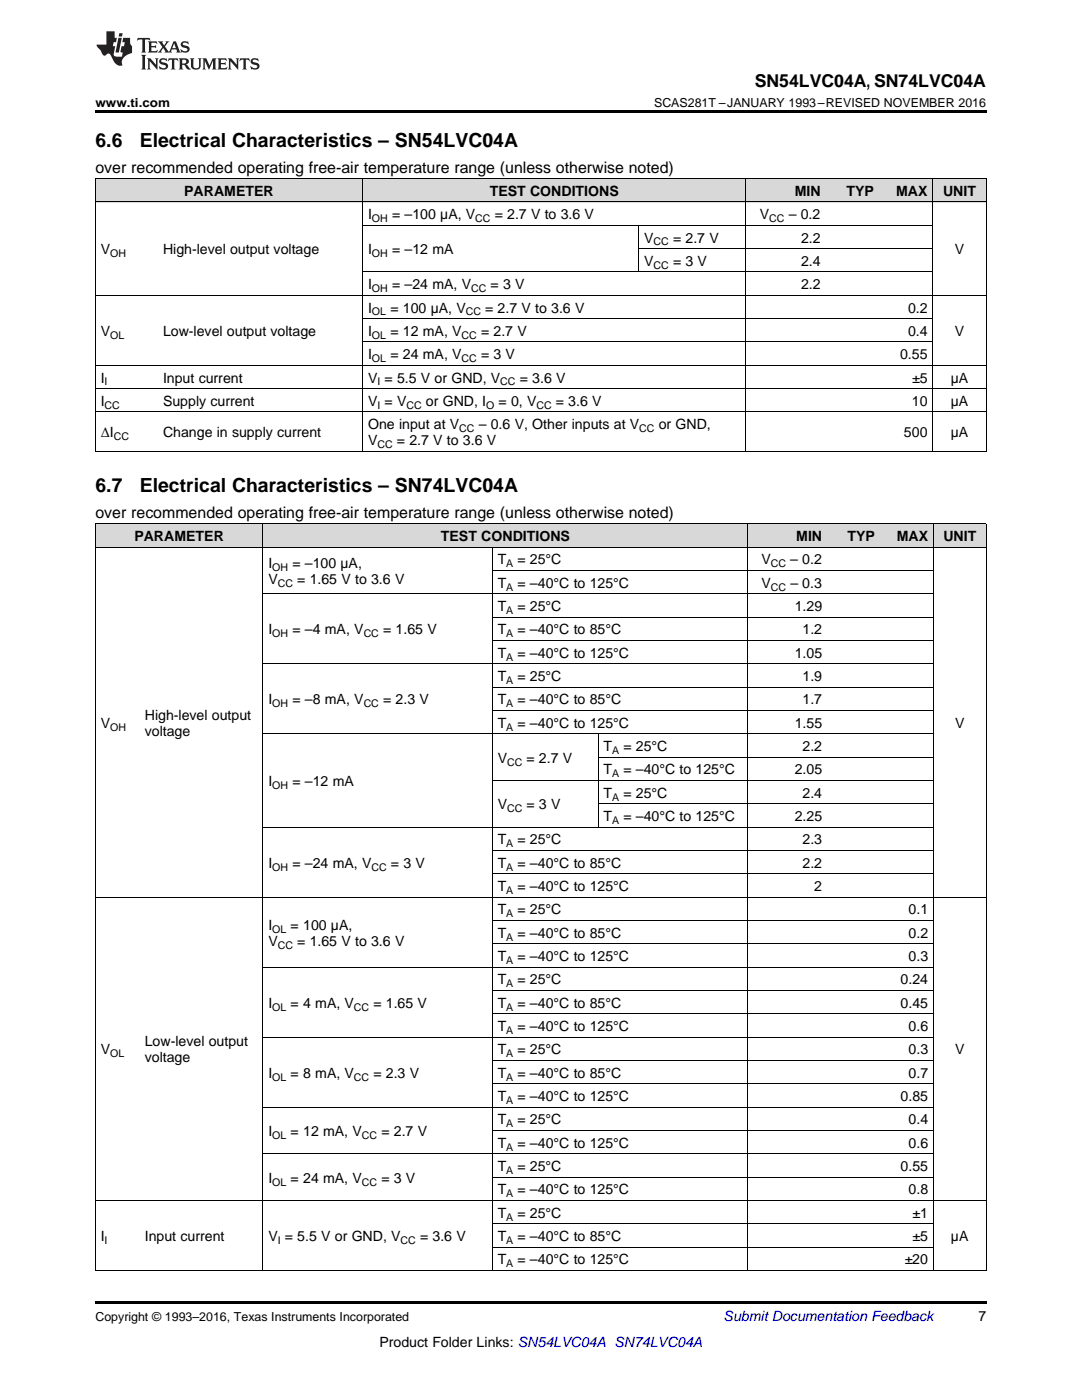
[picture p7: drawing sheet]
<svg xmlns="http://www.w3.org/2000/svg" width="216mm" height="279mm" viewBox="0 0 216 279" stroke-linecap="round" stroke-linejoin="round" font-family="sans-serif">
<defs><g id="words">
<g font-size="3.9">
<text x="19" y="29.3">6.6</text>
<text x="27.9" y="29.3">Electrical Characteristics – SN54LVC04A</text>
<text x="19" y="98.2">6.7</text>
<text x="27.9" y="98.2">Electrical Characteristics – SN74LVC04A</text>
</g>
<text font-size="3.5" x="150.6" y="17.3">SN54LVC04A, SN74LVC04A</text>
<g font-size="3.2">
<text x="19" y="34.4">over recommended operating free-air temperature range (unless otherwise noted)</text>
<text x="19" y="103.3">over recommended operating free-air temperature range (unless otherwise noted)</text>
</g>
<g font-size="2.8">
<text x="36.8" y="39.1">PARAMETER</text>
<text x="97.7" y="39.1">TEST CONDITIONS</text>
<text x="158.6" y="39.1">MIN</text>
<text x="168.9" y="39.1">TYP</text>
<text x="178.8" y="39.1">MAX</text>
<text x="188.2" y="39.1">UNIT</text>
<text x="73.4" y="43.7">I</text>
<text x="78.2" y="43.7">= –100 µA, V</text>
<text x="98.7" y="43.7">= 2.7 V to 3.6 V</text>
<text x="151.6" y="43.7">V</text>
<text x="157.4" y="43.7">– 0.2</text>
<text x="20.1" y="50.7">V</text>
<text x="32.5" y="50.7">High-level output voltage</text>
<text x="73.4" y="50.7">I</text>
<text x="78.2" y="50.7">= –12 mA</text>
<text x="128.6" y="48.4">V</text>
<text x="128.6" y="53.1">V</text>
<text x="134.3" y="48.4">= 2.7 V</text>
<text x="134.3" y="53.1">= 3 V</text>
<text x="159.8" y="48.4">2.2</text>
<text x="159.8" y="53.1">2.4</text>
<text x="190.5" y="50.7">V</text>
<text x="73.4" y="57.7">I</text>
<text x="78.2" y="57.7">= –24 mA, V</text>
<text x="97.9" y="57.7">= 3 V</text>
<text x="159.8" y="57.7">2.2</text>
<text x="73.4" y="62.4">I</text>
<text x="77.9" y="62.4">= 100 µA, V</text>
<text x="96.8" y="62.4">= 2.7 V to 3.6 V</text>
<text x="181.2" y="62.4">0.2</text>
<text x="20.1" y="67">V</text>
<text x="32.5" y="67">Low-level output voltage</text>
<text x="73.4" y="67">I</text>
<text x="73.4" y="71.7">I</text>
<text x="77.9" y="67">= 12 mA, V</text>
<text x="77.9" y="71.7">= 24 mA, V</text>
<text x="96" y="67">= 2.7 V</text>
<text x="96" y="71.7">= 3 V</text>
<text x="179.6" y="71.7">0.55</text>
<text x="181.2" y="67">0.4</text>
<text x="190.5" y="67">V</text>
<text x="20.1" y="76.3">I</text>
<text x="32.5" y="76.3">Input current</text>
<text x="73.4" y="76.3">V = 5.5 V or GND, V</text>
<text x="103.7" y="76.3">= 3.6 V</text>
<text x="182" y="76.3">±5</text>
<text x="189.7" y="76.3">µA</text>
<text x="20.1" y="81">I</text>
<text x="32.5" y="81">Supply current</text>
<text x="73.4" y="81">V = V</text>
<text x="85" y="81">or GND, I</text>
<text x="99.5" y="81">= 0, V</text>
<text x="110.9" y="81">= 3.6 V</text>
<text x="182" y="81">10</text>
<text x="189.7" y="81">µA</text>
<text x="20.1" y="87.2">ΔI</text>
<text x="32.5" y="87.2">Change in supply current</text>
<text x="73.4" y="85.7">One input at V</text>
<text x="73.4" y="88.8">V</text>
<text x="79.2" y="88.8">= 2.7 V to 3.6 V</text>
<text x="95.5" y="85.7">– 0.6 V, Other inputs at V</text>
<text x="131.4" y="85.7">or GND,</text>
<text x="180.4" y="87.2">500</text>
<text x="189.7" y="87.2">µA</text>
<text x="26.8" y="108">PARAMETER</text>
<text x="88" y="108">TEST</text>
<text x="96" y="108">CONDITIONS</text>
<text x="158.9" y="108">MIN</text>
<text x="169.1" y="108">TYP</text>
<text x="178.9" y="108">MAX</text>
<text x="188.2" y="108">UNIT</text>
<text x="53.6" y="113.4">I</text>
<text x="58.3" y="113.4">= –100 µA,</text>
<text x="99.3" y="112.6">T</text>
<text x="103.3" y="112.6">= 25°C</text>
<text x="151.9" y="112.6">V</text>
<text x="157.7" y="112.6">– 0.2</text>
<text x="53.6" y="116.6">V</text>
<text x="59.3" y="116.6">= 1.65 V to 3.6 V</text>
<text x="99.3" y="117.3">T</text>
<text x="103.3" y="117.3">= –40°C to 125°C</text>
<text x="151.9" y="117.3">V</text>
<text x="157.7" y="117.3">– 0.3</text>
<text x="99.3" y="122">T</text>
<text x="103.3" y="122">= 25°C</text>
<text x="158.6" y="122">1.29</text>
<text x="53.6" y="126.6">I</text>
<text x="58.3" y="126.6">= –4 mA, V</text>
<text x="76.4" y="126.6">= 1.65 V</text>
<text x="99.3" y="126.6">T</text>
<text x="99.3" y="131.3">T</text>
<text x="103.3" y="126.6">= –40°C to 85°C</text>
<text x="103.3" y="131.3">= –40°C to 125°C</text>
<text x="158.6" y="131.3">1.05</text>
<text x="160.1" y="126.6">1.2</text>
<text x="99.3" y="135.9">T</text>
<text x="103.3" y="135.9">= 25°C</text>
<text x="160.1" y="135.9">1.9</text>
<text x="28.9" y="143.7">High-level output</text>
<text x="53.6" y="140.6">I</text>
<text x="58.3" y="140.6">= –8 mA, V</text>
<text x="76.4" y="140.6">= 2.3 V</text>
<text x="99.3" y="140.6">T</text>
<text x="103.3" y="140.6">= –40°C to 85°C</text>
<text x="160.1" y="140.6">1.7</text>
<text x="20.1" y="145.2">V</text>
<text x="28.9" y="146.8">voltage</text>
<text x="99.3" y="145.2">T</text>
<text x="103.3" y="145.2">= –40°C to 125°C</text>
<text x="120.4" y="149.9">T</text>
<text x="124.4" y="149.9">= 25°C</text>
<text x="158.6" y="145.2">1.55</text>
<text x="160.1" y="149.9">2.2</text>
<text x="190.6" y="145.2">V</text>
<text x="99.3" y="152.2">V</text>
<text x="105.1" y="152.2">= 2.7 V</text>
<text x="120.4" y="154.6">T</text>
<text x="124.4" y="154.6">= –40°C to 125°C</text>
<text x="158.6" y="154.6">2.05</text>
<text x="53.6" y="156.9">I</text>
<text x="58.3" y="156.9">= –12 mA</text>
<text x="99.3" y="161.5">V</text>
<text x="105.1" y="161.5">= 3 V</text>
<text x="120.4" y="159.2">T</text>
<text x="124.4" y="159.2">= 25°C</text>
<text x="160.1" y="159.2">2.4</text>
<text x="120.4" y="163.9">T</text>
<text x="124.4" y="163.9">= –40°C to 125°C</text>
<text x="158.6" y="163.9">2.25</text>
<text x="53.6" y="173.2">I</text>
<text x="58.3" y="173.2">= –24 mA, V</text>
<text x="78" y="173.2">= 3 V</text>
<text x="99.3" y="168.5">T</text>
<text x="99.3" y="173.2">T</text>
<text x="103.3" y="168.5">= 25°C</text>
<text x="103.3" y="173.2">= –40°C to 85°C</text>
<text x="160.1" y="168.5">2.3</text>
<text x="160.1" y="173.2">2.2</text>
<text x="99.3" y="177.8">T</text>
<text x="103.3" y="177.8">= –40°C to 125°C</text>
<text x="162.5" y="177.8">2</text>
<text x="53.6" y="185.6">I</text>
<text x="58" y="185.6">= 100 µA,</text>
<text x="99.3" y="182.5">T</text>
<text x="103.3" y="182.5">= 25°C</text>
<text x="181.3" y="182.5">0.1</text>
<text x="53.6" y="188.7">V</text>
<text x="59.3" y="188.7">= 1.65 V to 3.6 V</text>
<text x="99.3" y="187.1">T</text>
<text x="99.3" y="191.8">T</text>
<text x="103.3" y="187.1">= –40°C to 85°C</text>
<text x="103.3" y="191.8">= –40°C to 125°C</text>
<text x="181.3" y="187.1">0.2</text>
<text x="181.3" y="191.8">0.3</text>
<text x="99.3" y="196.5">T</text>
<text x="103.3" y="196.5">= 25°C</text>
<text x="179.7" y="196.5">0.24</text>
<text x="53.6" y="201.1">I</text>
<text x="58" y="201.1">= 4 mA, V</text>
<text x="74.5" y="201.1">= 1.65 V</text>
<text x="99.3" y="201.1">T</text>
<text x="103.3" y="201.1">= –40°C to 85°C</text>
<text x="179.7" y="201.1">0.45</text>
<text x="28.9" y="208.8">Low-level output</text>
<text x="99.3" y="205.8">T</text>
<text x="103.3" y="205.8">= –40°C to 125°C</text>
<text x="181.3" y="205.8">0.6</text>
<text x="20.1" y="210.4">V</text>
<text x="28.9" y="212">voltage</text>
<text x="53.6" y="215.1">I</text>
<text x="58" y="215.1">= 8 mA, V</text>
<text x="74.5" y="215.1">= 2.3 V</text>
<text x="99.3" y="210.4">T</text>
<text x="99.3" y="215.1">T</text>
<text x="103.3" y="210.4">= 25°C</text>
<text x="103.3" y="215.1">= –40°C to 85°C</text>
<text x="181.3" y="210.4">0.3</text>
<text x="181.3" y="215.1">0.7</text>
<text x="190.6" y="210.4">V</text>
<text x="99.3" y="219.7">T</text>
<text x="103.3" y="219.7">= –40°C to 125°C</text>
<text x="179.7" y="219.7">0.85</text>
<text x="53.6" y="226.7">I</text>
<text x="58" y="226.7">= 12 mA, V</text>
<text x="76.1" y="226.7">= 2.7 V</text>
<text x="99.3" y="224.4">T</text>
<text x="103.3" y="224.4">= 25°C</text>
<text x="181.3" y="224.4">0.4</text>
<text x="99.3" y="229.1">T</text>
<text x="99.3" y="233.7">T</text>
<text x="103.3" y="229.1">= –40°C to 125°C</text>
<text x="103.3" y="233.7">= 25°C</text>
<text x="179.7" y="233.7">0.55</text>
<text x="181.3" y="229.1">0.6</text>
<text x="53.6" y="236">I</text>
<text x="58" y="236">= 24 mA, V</text>
<text x="76.1" y="236">= 3 V</text>
<text x="99.3" y="238.4">T</text>
<text x="103.3" y="238.4">= –40°C to 125°C</text>
<text x="181.3" y="238.4">0.8</text>
<text x="99.3" y="243">T</text>
<text x="103.3" y="243">= 25°C</text>
<text x="182.1" y="243">±1</text>
<text x="20.1" y="247.7">I</text>
<text x="28.9" y="247.7">Input current</text>
<text x="53.6" y="247.7">V = 5.5 V or GND, V</text>
<text x="83.8" y="247.7">= 3.6 V</text>
<text x="99.3" y="247.7">T</text>
<text x="103.3" y="247.7">= –40°C to 85°C</text>
<text x="182.1" y="247.7">±5</text>
<text x="189.8" y="247.7">µA</text>
<text x="99.3" y="252.3">T</text>
<text x="103.3" y="252.3">= –40°C to 125°C</text>
<text x="180.5" y="252.3">±20</text>
<text x="195.3" y="263.6">7</text>
<text x="75.7" y="268.9">Product Folder Links: SN54LVC04A SN74LVC04A</text>
</g>
<text font-size="2.8" fill="#0000c8" x="144.4" y="263.6">Submit Documentation Feedback</text>
<g font-size="2.5">
<text x="19" y="21.4">www.ti.com</text>
<text x="130.5" y="21.4">SCAS281T –JANUARY 1993–REVISED NOVEMBER 2016</text>
<text x="19" y="263.6">Copyright © 1993–2016, Texas Instruments Incorporated</text>
</g>
<g font-size="2.1">
<text x="74.2" y="44.3">OH</text>
<text x="94.8" y="44.3">CC</text>
<text x="153.5" y="44.3">CC</text>
<text x="22" y="51.3">OH</text>
<text x="74.2" y="51.3">OH</text>
<text x="130.4" y="49">CC</text>
<text x="130.4" y="53.6">CC</text>
<text x="74.2" y="58.3">OH</text>
<text x="94" y="58.3">CC</text>
<text x="74.2" y="62.9">OL</text>
<text x="92.9" y="62.9">CC</text>
<text x="22" y="67.6">OL</text>
<text x="74.2" y="67.6">OL</text>
<text x="92.1" y="67.6">CC</text>
<text x="20.9" y="76.9">I</text>
<text x="74.2" y="72.2">OL</text>
<text x="75.3" y="76.9">I</text>
<text x="92.1" y="72.2">CC</text>
<text x="99.8" y="76.9">CC</text>
<text x="20.9" y="81.6">CC</text>
<text x="75.3" y="81.6">I</text>
<text x="81.1" y="81.6">CC</text>
<text x="97" y="81.6">O</text>
<text x="107" y="81.6">CC</text>
<text x="22.7" y="87.8">CC</text>
<text x="75.3" y="89.4">CC</text>
<text x="91.7" y="86.2">CC</text>
<text x="127.6" y="86.2">CC</text>
<text x="54.3" y="113.9">OH</text>
<text x="101" y="113.2">A</text>
<text x="153.8" y="113.2">CC</text>
<text x="55.4" y="117.1">CC</text>
<text x="101" y="117.9">A</text>
<text x="153.8" y="117.9">CC</text>
<text x="101" y="122.5">A</text>
<text x="54.3" y="127.2">OH</text>
<text x="72.6" y="127.2">CC</text>
<text x="101" y="127.2">A</text>
<text x="101" y="131.8">A</text>
<text x="101" y="136.5">A</text>
<text x="54.3" y="141.1">OH</text>
<text x="72.6" y="141.1">CC</text>
<text x="101" y="141.1">A</text>
<text x="22" y="145.8">OH</text>
<text x="101" y="145.8">A</text>
<text x="101.2" y="152.8">CC</text>
<text x="122.1" y="150.5">A</text>
<text x="122.1" y="155.1">A</text>
<text x="54.3" y="157.4">OH</text>
<text x="122.1" y="159.8">A</text>
<text x="101.2" y="162.1">CC</text>
<text x="122.1" y="164.4">A</text>
<text x="54.3" y="173.7">OH</text>
<text x="74.1" y="173.7">CC</text>
<text x="101" y="169.1">A</text>
<text x="101" y="173.7">A</text>
<text x="101" y="178.4">A</text>
<text x="101" y="183.1">A</text>
<text x="54.3" y="186.1">OL</text>
<text x="55.4" y="189.3">CC</text>
<text x="101" y="187.7">A</text>
<text x="101" y="192.4">A</text>
<text x="101" y="197">A</text>
<text x="54.3" y="201.7">OL</text>
<text x="70.6" y="201.7">CC</text>
<text x="101" y="201.7">A</text>
<text x="101" y="206.3">A</text>
<text x="22" y="211">OL</text>
<text x="54.3" y="215.7">OL</text>
<text x="70.6" y="215.7">CC</text>
<text x="101" y="211">A</text>
<text x="101" y="215.7">A</text>
<text x="101" y="220.3">A</text>
<text x="54.3" y="227.3">OL</text>
<text x="72.2" y="227.3">CC</text>
<text x="101" y="225">A</text>
<text x="101" y="229.6">A</text>
<text x="54.3" y="236.6">OL</text>
<text x="72.2" y="236.6">CC</text>
<text x="101" y="234.3">A</text>
<text x="101" y="238.9">A</text>
<text x="101" y="243.6">A</text>
<text x="20.9" y="248.2">I</text>
<text x="55.4" y="248.2">I</text>
<text x="79.9" y="248.2">CC</text>
<text x="101" y="248.2">A</text>
<text x="101" y="252.9">A</text>
</g>
</g></defs>
<g fill="#d8d8d8">
<path d="M19 104.6h8.8v4.7h-8.8z"/>
<path d="M27.8 104.6h24.7v4.7h-24.7z"/>
<path d="M52.5 104.6h42.2v4.7h-42.2z"/>
<path d="M94.7 104.6h3.5v4.7h-3.5z"/>
<path d="M98.2 104.6h21.2v4.7h-21.2z"/>
<path d="M119.4 104.6h29.9v4.7h-29.9z"/>
<path d="M149.3 104.6h15.8v4.7h-15.8z"/>
<path d="M165.1 104.6h10.6v4.7h-10.6z"/>
<path d="M175.7 104.6h10.6v4.7h-10.6z"/>
<path d="M186.3 104.6h10.5v4.7h-10.5z"/>
<path d="M19 35.7h12.5v4.7h-12.5z"/>
<path d="M31.5 35.7h40.9v4.7h-40.9z"/>
<path d="M72.4 35.7h17.8v4.7h-17.8z"/>
<path d="M90.2 35.7h37.3v4.7h-37.3z"/>
<path d="M127.5 35.7h21.3v4.7h-21.3z"/>
<path d="M148.8 35.7h16v4.7h-16z"/>
<path d="M164.8 35.7h10.7v4.7h-10.7z"/>
<path d="M175.5 35.7h10.7v4.7h-10.7z"/>
<path d="M186.2 35.7h10.6v4.7h-10.6z"/>
</g>
<path d="M19 22h177.8v.5h-177.8zM19 90.1h.2zM72.3 90.1h.1zM90.1 90.1h.1zM127.4 90.1h.1zM148.7 90.1h.1zM164.7 90.1h.1zM175.4 90.1h.1zM186.1 90.1h.1zM196.7 90.1h.1zM19 259.7h177.8v.5h-177.8z" fill="#000"/>
<g fill="none" stroke="#000" stroke-width=".2">
<path d="M19 35.6l177.8 .1v54.4M19.1 35.7v54.4M72.3 35.7v54.4M148.8 35.7v54.4M186.1 35.7v54.4M19 58.9h177.8M19 40.3h177.8M72.4 54.3h113.8M72.4 45h113.8M127.4 45v9.3M127.5 49.6h58.7M19 77.6h177.8"/>
<path d="M19 72.9h177.8M72.4 68.2h113.8M72.4 63.6h113.8M19 90h177.8M19 82.2h177.8M19 109.2h177.8M19 104.5h177.8M19.1 104.6v149M52.4 104.6v149M52.5 118.5h133.8M98.2 109.2v144.4M98.2 113.9h88.1"/>
<path d="M149.2 104.6v149M186.2 104.6v149M196.8 104.6v149M52.5 132.5h133.8M98.2 137.1h88.1M98.2 127.8h88.1M98.2 123.2h88.1M52.5 146.5h133.8M98.2 155.8h88.1M98.2 141.8h88.1M119.3 146.5v18.6M119.4 151.1h66.9"/>
<path d="M19 179.1h177.8M52.5 165.1h133.8M98.2 174.4h88.1M98.2 169.7h88.1M119.4 160.4h66.9M52.5 193h133.8M98.2 197.7h88.1M98.2 188.4h88.1M98.2 183.7h88.1M52.5 207h133.8M98.2 216.3h88.1M98.2 211.6h88.1"/>
<path d="M98.2 202.3h88.1M19 239.6h177.8M52.5 230.3h133.8M52.5 221h133.8M98.2 234.9h88.1M98.2 225.6h88.1M19 253.6h177.8M98.2 248.9h88.1M98.2 244.2h88.1"/>
</g>
<g fill="#231f20">
<path d="M27.5 7.6l-.1 .5 .4-.2h.6v.1v2.1l-.2 .4h1l-.3-.4v-2.1l.1-.1h.5l.5 .2-.2-.5zM29.5 8.3l.2 .3v1.5l-.2 .4h1.8l.2-.6a1.04 1.04 0 0 1-1.3 .2v-.7h.6l.3 .2v-.6l-.3 .2h-.6v-.6l.8-.1 .4 .3-.2-.5zM31.5 8.3l.9 1.1-.9 1.1h.8l-.2-.2 .5-.7 .4 .7-.2 .2h1.5l-.1-.2 .1-.4h.9l.1 .4-.2 .2h1l-.3-.3-.7-1.9h-.5l-.9 2-.8-1 .9-1h-.8l.1 .3-.3 .5-.4-.6 .2-.2zM34.7 8.6l.4 1h-.7zM36.3 8.4a.63 .63 0 0 0-.2 .7 .63 .63 0 0 0 .6 .4l.6 .2 .1 .2a.75 .75 0 0 1-.7 .4 .75 .75 0 0 1-.6-.5l.1 .7 .1-.1a1.11 1.11 0 0 0 1.5-.6 1.13 1.13 0 0 0-1.2-.8l-.1-.4a1.04 1.04 0 0 1 1.2 .2l-.2-.5-.1 .1-.5-.2zM28.2 10.9l.2 .4v2.2l-.2 .4h1l-.3-.4v-2.2l.3-.4zM29.3 11.6l.3 .4v1.5l-.3 .4h.8l-.2-.4v-1.3l1.5 1.7v-1.9l.2-.4h-.7l.2 .4v.9l-1.1-1.3zM32 11.8a.62 .62 0 0 0-.2 .7 .62 .62 0 0 0 .6 .4l.6 .1 .1 .3a.76 .76 0 0 1-.7 .3 .76 .76 0 0 1-.6-.4l.1 .7 .1-.1a1.11 1.11 0 0 0 1.5-.6 1.13 1.13 0 0 0-1.2-.8l-.1-.4a1.04 1.04 0 0 1 1.2 .2l-.2-.6-.1 .1-.5-.1zM33.7 11.6l-.2 .6a.61 .61 0 0 1 .8-.3v1.6l-.2 .4h.9l-.2-.4v-1.6a.63 .63 0 0 1 .8 .3l-.2-.6zM35.6 11.6l.3 .4v1.5l-.3 .4h1l-.2-.2v-.8l.5 .2a.76 .76 0 0 0 1.2 .7l-1-1a.58 .58 0 0 0 .6-.5 .58 .58 0 0 0-.5-.6zM36.4 11.9h.1a.45 .45 0 0 1 .5 .1 .45 .45 0 0 1 .1 .5l-.7 .2zM37.9 11.6l.2 .2a2.17 2.17 0 0 0 .3 1.9 .99 .99 0 0 0 1.6-.6v-1.1l.2-.4h-.7l.2 .2a1.92 1.92 0 0 1-.2 1.8 .6 .6 0 0 1-.9-.5v-1.1l.2-.4zM40.4 11.6l.2 .4v1.5l-.2 .4h.7l-.2-.4v-1.4l.8 1.8 .8-1.8v1.4l-.2 .4h.9l-.2-.4v-1.5l.2-.4h-.8l-.6 1.5-.6-1.5zM43.4 11.6l.2 .4v1.5l-.2 .4h1.8l.2-.6a1.04 1.04 0 0 1-1.3 .1v-.6h.5l.4 .2v-.6l-.4 .2h-.5v-.7h.8l.3 .3-.1-.6zM45.5 11.6l.2 .4v1.5l-.2 .4h.7l-.2-.4v-1.3l1.5 1.7v-1.9l.2-.4h-.7l.2 .4v.9l-1.1-1.3zM47.9 11.6l-.1 .6a.61 .61 0 0 1 .8-.3v1.6l-.3 .4h1l-.3-.4 .1-1.6a.63 .63 0 0 1 .7 .3l-.1-.6zM50.2 11.8a.62 .62 0 0 0-.2 .7 .62 .62 0 0 0 .6 .4l.6 .1 .2 .3a.76 .76 0 0 1-.8 .3 .76 .76 0 0 1-.6-.4l.1 .7 .2-.1a1.11 1.11 0 0 0 1.5-.6 1.13 1.13 0 0 0-1.3-.8l-.1-.4a1.04 1.04 0 0 1 1.2 .2l-.1-.6-.2 .1-.5-.1z"/>
<path d="M21.2 6.3v2.6h-1.9l.1 .4 .7 .9a.91 .91 0 0 0 1 .8 .56 .56 0 0 1 .5-.3 .56 .56 0 0 1 .5 .3l.4 .8a1.53 1.53 0 0 0 1.9 1.2 1.54 1.54 0 0 1 1-2.1l.9-.3v-1.4a1.52 1.52 0 0 1-.3-1.6h-1.4l-.2 .8h.5l-.2 .8h-.4l-.2 1v.2l.4 .1-.2 .8a1.93 1.93 0 0 1-1.6-.3l.3-1.8h-.5l.2-.8h.4l.2-.8h-.4v-1.3zM23.6 7.6l-.6 2.9h.7l.6-2.9zM23.8 6.6l-.1 .7h.6l.2-.7z"/>
</g>
<use href="#words"/>
</svg>
